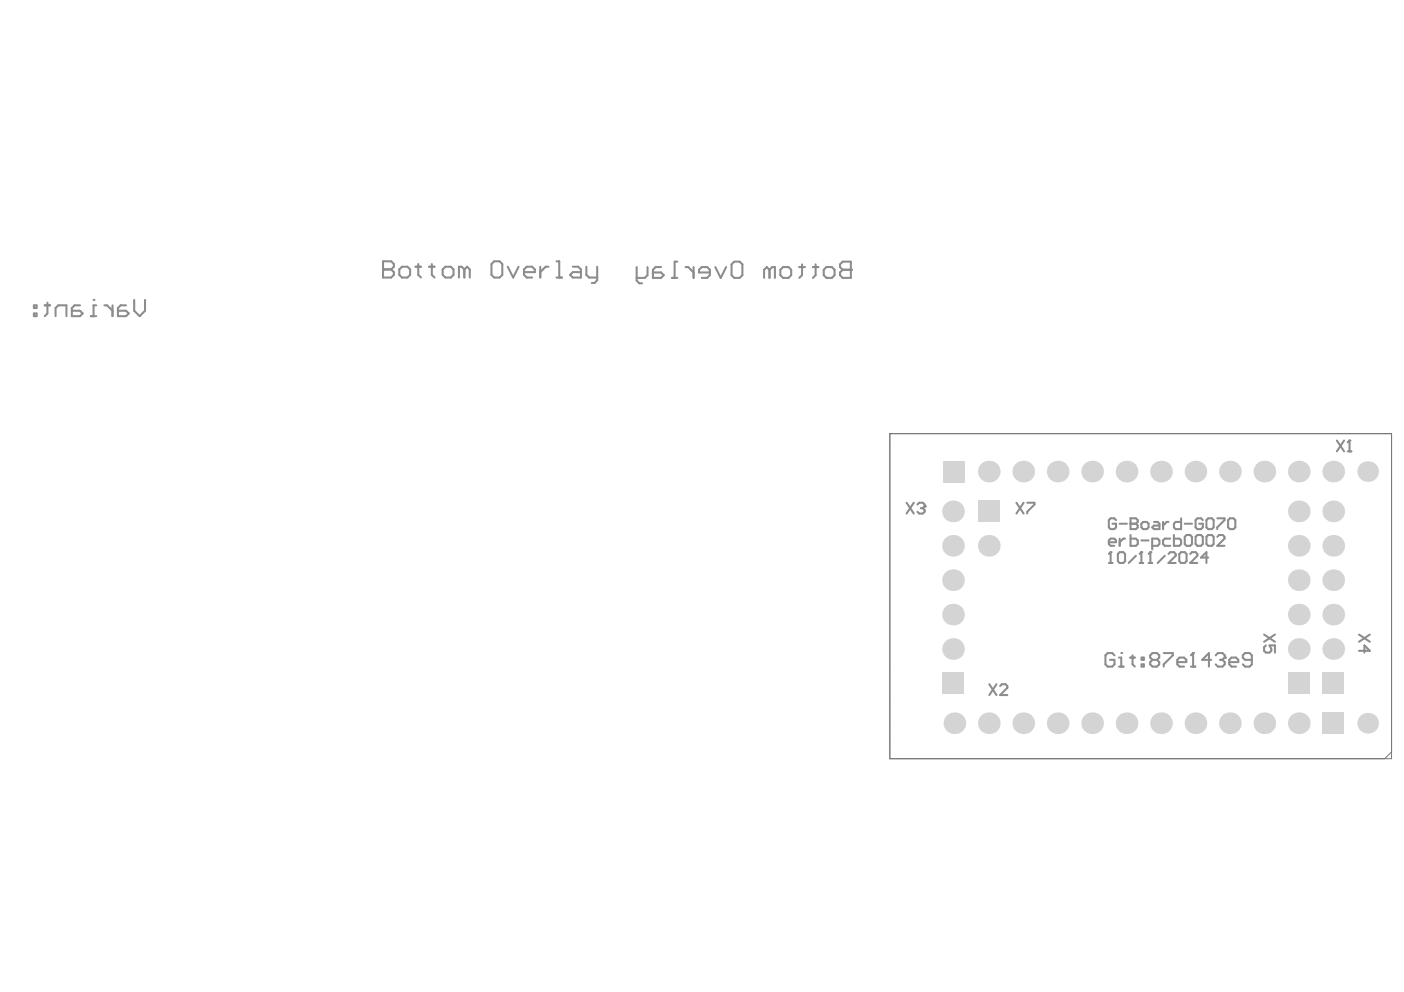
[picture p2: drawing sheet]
<svg xmlns="http://www.w3.org/2000/svg" width="297mm" height="210mm" viewBox="0 0 297 210" stroke-linecap="round" stroke-linejoin="round" font-family="sans-serif">
<path d="M188.3 91.8h.1M188.3 91.8h106.1v68.7h-106.1zM294.4 159.1l-1.4 1.4" fill="none" stroke="#787878" stroke-width=".21"/>
<path d="M236.1 110.1l-.4-.4h-.7l-.4 .4v1.5l.4 .4h.7l.4-.4v-.8h-.7M236.9 110.8h1.5M239.2 109.7v2.3h1.1l.4-.4v-.4l-.4-.4h-1.1" fill="none" stroke="#8c8c8c" stroke-width=".43"/>
<circle cx="239.2" cy="110.8" r=".22" fill="#8c8c8c"/>
<g fill="none" stroke="#8c8c8c" stroke-width=".43">
<path d="M234.6 119.1h.8M235 116.8v2.3M239.2 109.7h1.1l.4 .4v.3l-.4 .4h-1.1M241.9 110.4h.7l.4 .4v.8l-.4 .4h-.7l-.4-.4v-.8zM244.1 110.4h.8l.4 .4v1.2h-1.2l-.3-.4 .3-.4h1.2M246.1 110.4v1.6M247.2 110.4h-.4l-.7 .8M249.9 109.7v2.3h-1.2l-.3-.4v-.8l.3-.4h1.2M250.7 110.8h1.5M254.5 110.1l-.4-.4h-.8l-.4 .4v1.5l.4 .4h.8l.4-.4v-.8h-.8M255.2 110.1l.4-.4h.8l.4 .4v1.5l-.4 .4h-.8l-.4-.4zM257.5 109.7h1.6v.4l-1.6 1.5v.4"/>
<path d="M259.8 110.1l.4-.4h.8l.4 .4v1.5l-.4 .4h-.8l-.4-.4z"/>
</g>
<circle cx="235" cy="116.8" r=".22" fill="#8c8c8c"/>
<path d="M235 116.8l-.4 .4M236.9 116.8h.7l.4 .4v1.5l-.4 .4h-.7l-.4-.4v-1.5zM240.3 117.6l-1.5 1.5M241.1 119.1h.8M241.5 116.8v2.3" fill="none" stroke="#8c8c8c" stroke-width=".43"/>
<circle cx="241.5" cy="116.8" r=".22" fill="#8c8c8c"/>
<path d="M241.5 116.8l-.4 .4M243 119.1h.8M243.4 116.8v2.3" fill="none" stroke="#8c8c8c" stroke-width=".43"/>
<circle cx="243.4" cy="116.8" r=".22" fill="#8c8c8c"/>
<g fill="none" stroke="#8c8c8c" stroke-width=".43">
<path d="M234.6 114.7h1.5v-.3l-.4-.4h-.7l-.4 .4v.7l.4 .4h.7M236.9 114v1.5M238 114h-.4l-.7 .7M239.2 113.2v2.3h1.1l.4-.4v-.7l-.4-.4h-1.1M241.5 114.4h1.5M243.4 116.8l-.4 .4M243.8 115.5h1.1l.4-.4v-.7l-.4-.4h-1.1v2.3M246.4 117.6l-1.5 1.5M247.2 117.2l.4-.4h.8l.3 .4v.4l-1.5 1.5h1.5M247.6 114h-1.2l-.3 .4v.7l.3 .4h1.2M248.4 113.2v2.3h1.1l.4-.4v-.7l-.4-.4h-1.1M249.9 116.8h.8l.3 .4v1.5l-.3 .4h-.8l-.4-.4v-1.5z"/>
<path d="M250.7 113.6l.3-.4h.8l.4 .4v1.5l-.4 .4h-.8l-.3-.4zM251.8 117.2l.4-.4h.7l.4 .4v.4l-1.5 1.5h1.5M252.9 113.6l.4-.4h.8l.4 .4v1.5l-.4 .4h-.8l-.4-.4zM255.2 113.6l.4-.4h.8l.4 .4v1.5l-.4 .4h-.8l-.4-.4zM255.6 118h-1.5l1.1-1.2v2.3M257.5 113.6l.4-.4h.8l.4 .4v.4l-1.6 1.5h1.6M243.8 139.6l-.5-.5v-.4l.5-.5h1l.5 .5v.4l-.5 .5M243.8 139.6l-.5 .5v.5l.5 .5h1l.5-.5v-.5l-.5-.5M243.8 139.6h1M246.2 138.2h1.9v.5l-1.9 1.9v.5M252.4 138.2v2.9M249.1 140.1h1.9v-.5l-.5-.5h-.9l-.5 .5v1l.5 .5h.9"/>
<path d="M251.9 141.1h1"/>
</g>
<circle cx="252.4" cy="138.2" r=".22" fill="#8c8c8c"/>
<path d="M252.4 138.2l-.5 .5M256.2 139.6h-1.9l1.5-1.4v2.9M257.2 138.7l.5-.5h.9l.5 .5v.4" fill="none" stroke="#8c8c8c" stroke-width=".43"/>
<circle cx="259.1" cy="139.1" r=".22" fill="#8c8c8c"/>
<path d="M235.8 138.7l-.5-.5h-.9l-.5 .5v1.9l.5 .5h.9l.5-.5v-1h-1M236.7 139.1h.5v2M258.2 139.6h.4M258.6 139.6l.5 .5v.5l-.5 .5h-.9l-.5-.5M259.1 139.1l-.5 .5M264.8 139.6h-1.4l-.5-.5v-.4l.5-.5h1l.4 .5v1.9l-.4 .5h-1l-.5-.5M236.7 141.1h1M260.1 140.1h1.9v-.5l-.5-.5h-1l-.4 .5v1l.4 .5h1" fill="none" stroke="#8c8c8c" stroke-width=".43"/>
<circle cx="237.2" cy="138.2" r=".22" fill="#8c8c8c"/>
<path d="M19.2 66.9h1.2M20.4 64.6h-.6v2.3M22.1 64.6h.6l1.1 1.2M23.8 64.6v2.3M26.7 64.6h-1.2l-.5 .6v1.7h1.7l.5-.6-.5-.5h-1.7M28.4 63.5v2.3l1.1 1.1 1.2-1.1v-2.3M239.1 139.1h1M239.6 138.7v1.9l.5 .5M241.5 139.1h.5v.5h-.5zM241.5 140.6h.5v.5h-.5z" fill="none" stroke="#8c8c8c" stroke-width=".43"/>
<circle cx="19.8" cy="63.5" r=".22" fill="#8c8c8c"/>
<path d="M180 55.4v3.4h-1.7l-.6-.6v-.5l.6-.6h1.7M7.2 64.6h.5v.6h-.5zM7.2 66.3h.5v.6h-.5zM9.5 64.6h1.1M10 64v2.3l-.5 .6M11.8 66.9v-1.7l.5-.6h1.8v2.3M16.9 64.6h-1.1l-.6 .6v1.7h1.7l.6-.6-.6-.5h-1.7" fill="none" stroke="#8c8c8c" stroke-width=".43"/>
<circle cx="180" cy="57.1" r=".22" fill="#8c8c8c"/>
<g fill="none" stroke="#8c8c8c" stroke-width=".43">
<path d="M81 55.3v3.4h1.8l.5-.5v-.6l-.5-.6h-1.8M134.7 56.5v2.9l.6 .5h.5M137 56.5v1.7l-.6 .6h-1.7M139.9 56.5h-1.2l-.6 .6v1.7h1.8l.5-.6-.5-.5h-1.8M142.2 58.8h1.1M143.3 55.4h-.6v3.4M145 56.5h.6l1.1 1.2M146.7 56.5v2.3M150.2 57.7h-2.3v-.6l.6-.6h1.1l.6 .6v1.1l-.6 .6h-1.1M151.3 56.5l1.2 2.3 1.1-2.3M154.8 55.9l.5-.5h1.2l.6 .5v2.3l-.6 .6h-1.2l-.5-.6zM162.8 57.1l.6-.6h.5v2.3"/>
<path d="M162.8 57.1v1.7M162.8 57.1l-.6-.6-.5 .6v1.7M165.1 57.1l.6-.6h1.1l.6 .6v1.1l-.6 .6h-1.1l-.6-.6zM169.1 56.5h1.2M169.7 55.9v2.3l-.6 .6M172 56.5h1.1M172.6 55.9v2.3l-.6 .6M174.3 57.1l.5-.6h1.2l.6 .6v1.1l-.6 .6h-1.2l-.5-.6zM180 55.4h-1.7l-.6 .5v.6l.6 .6h1.7"/>
</g>
<circle cx="81" cy="57" r=".22" fill="#8c8c8c"/>
<g fill="none" stroke="#8c8c8c" stroke-width=".43">
<path d="M81 55.3h1.8l.5 .6v.5l-.5 .6h-1.8M84.5 57l.5-.6h1.2l.6 .6v1.2l-.6 .5h-1.2l-.5-.5zM87.9 56.4h1.2M88.5 55.9v2.3l.6 .5M90.8 56.4h1.1M91.4 55.9v2.3l.5 .5M93.7 57l.5-.6h1.2l.5 .6v1.2l-.5 .5h-1.2l-.5-.5zM98.2 57l-.5-.6h-.6v2.3M98.2 57v1.7M98.2 57l.6-.6 .6 .6v1.7M104 55.9l.6-.6h1.1l.6 .6v2.3l-.6 .5h-1.1l-.6-.5zM107.4 56.4l1.2 2.3 1.1-2.3"/>
<path d="M110.9 57.6h2.3v-.6l-.6-.6h-1.2l-.5 .6v1.2l.5 .5h1.2M114.3 56.4v2.3M116 56.4h-.6l-1.1 1.2M117.7 55.3h.6v3.4M117.7 58.7h1.2M121.2 56.4h1.1l.6 .6v1.7h-1.7l-.6-.5 .6-.6h1.7M124.1 56.4v1.8l.5 .5h1.7M126.3 56.4v2.9l-.5 .6h-.6M191.8 106.4l1.5 2.3M193.3 106.4l-1.5 2.3M194.1 106.8l.4-.4h.7l.4 .4v.3M215 106.4l1.6 2.3"/>
<path d="M216.6 106.4l-1.6 2.3M217.3 106.4h1.6v.4l-1.6 1.5v.4M267.4 134.3l2.3 1.5M267.8 136.6l-.4 .3v.8l.4 .4h.8l.4-.4v-.4l-.4-.7h1.1v1.5M269.7 134.3l-2.3 1.5M287.5 134.3l2.3 1.5M287.5 137.7h2.3l-1.1-1.1v1.5M289.8 134.3l-2.3 1.5"/>
</g>
<circle cx="195.6" cy="107.1" r=".22" fill="#8c8c8c"/>
<path d="M282.8 93.2l1.6 2.3M284.4 93.2l-1.6 2.3M285.1 95.5h.8M285.5 93.2v2.3M194.9 107.5h.3M195.2 107.5l.4 .4v.4l-.4 .4h-.7l-.4-.4M195.6 107.1l-.4 .4M209.3 144.8l1.5 2.3M210.8 144.8l-1.5 2.3M211.6 145.2l.4-.4h.7l.4 .4v.3l-1.5 1.6h1.5" fill="none" stroke="#8c8c8c" stroke-width=".43"/>
<circle cx="285.5" cy="93.2" r=".22" fill="#8c8c8c"/>
<path d="M285.5 93.2l-.4 .4" fill="none" stroke="#8c8c8c" stroke-width=".43"/>
<g fill="#d4d4d4">
<circle cx="289.4" cy="153" r="2.18"/>
<circle cx="274.8" cy="153" r="2.29"/>
<circle cx="252.9" cy="153" r="2.29"/>
<circle cx="260.2" cy="153" r="2.29"/>
<circle cx="267.5" cy="153" r="2.29"/>
<circle cx="282.1" cy="137.3" r="2.29"/>
<circle cx="274.8" cy="137.3" r="2.29"/>
<circle cx="289.4" cy="99.8" r="2.18"/>
<circle cx="282.1" cy="130" r="2.29"/>
<circle cx="282.1" cy="108.2" r="2.29"/>
<circle cx="282.1" cy="115.5" r="2.29"/>
<circle cx="282.1" cy="122.8" r="2.29"/>
<circle cx="282.1" cy="99.8" r="2.29"/>
<circle cx="274.8" cy="130" r="2.29"/>
<circle cx="274.8" cy="99.8" r="2.29"/>
<circle cx="274.8" cy="115.5" r="2.29"/>
<circle cx="274.8" cy="108.2" r="2.29"/>
<circle cx="274.8" cy="122.8" r="2.29"/>
<circle cx="267.5" cy="99.8" r="2.29"/>
<circle cx="260.2" cy="99.8" r="2.29"/>
<circle cx="252.9" cy="99.8" r="2.29"/>
<circle cx="245.6" cy="153" r="2.29"/>
<circle cx="238.3" cy="153" r="2.29"/>
<circle cx="231.1" cy="153" r="2.29"/>
<circle cx="223.8" cy="153" r="2.29"/>
<circle cx="216.5" cy="153" r="2.29"/>
<circle cx="209.2" cy="153" r="2.29"/>
<circle cx="201.9" cy="153" r="2.29"/>
<circle cx="201.6" cy="137.3" r="2.29"/>
<circle cx="201.6" cy="130" r="2.29"/>
<circle cx="201.6" cy="122.8" r="2.29"/>
<circle cx="245.6" cy="99.8" r="2.29"/>
<circle cx="238.3" cy="99.8" r="2.29"/>
<circle cx="231.1" cy="99.8" r="2.29"/>
<circle cx="223.8" cy="99.8" r="2.29"/>
<circle cx="216.5" cy="99.8" r="2.29"/>
<circle cx="209.2" cy="115.5" r="2.29"/>
<circle cx="209.2" cy="99.8" r="2.29"/>
<circle cx="201.6" cy="115.5" r="2.29"/>
<circle cx="201.6" cy="108.2" r="2.29"/>
</g>
<g fill="#d4d4d4">
<path d="M279.8 150.7h4.6v4.6h-4.6z" fill-rule="evenodd"/>
<path d="M279.8 142.3h4.6v4.6h-4.6z" fill-rule="evenodd"/>
<path d="M272.5 142.3h4.6v4.6h-4.6z" fill-rule="evenodd"/>
<path d="M199.3 142.3h4.6v4.6h-4.6z" fill-rule="evenodd"/>
<path d="M206.9 105.9h4.6v4.6h-4.6z" fill-rule="evenodd"/>
<path d="M199.6 97.5h4.6v4.6h-4.6z" fill-rule="evenodd"/>
</g>
</svg>
